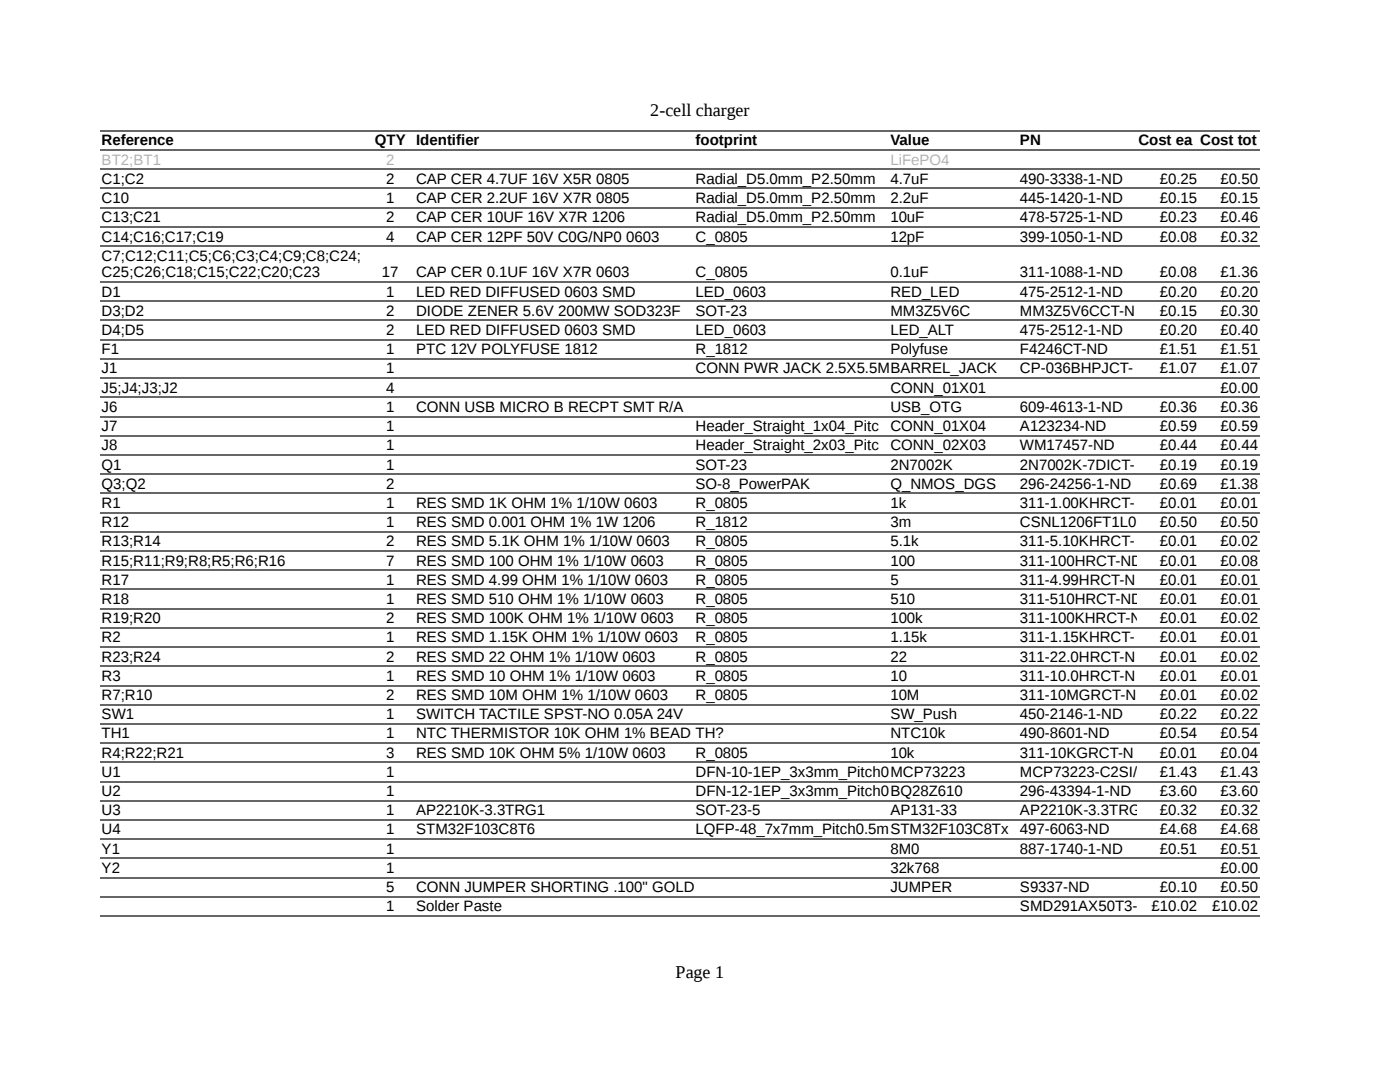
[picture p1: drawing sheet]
<svg xmlns="http://www.w3.org/2000/svg" width="279mm" height="216mm" viewBox="0 0 279 216" stroke-linecap="round" stroke-linejoin="round" font-family="sans-serif">
<defs><g id="words">
<g font-size="3.6">
<text x="129.8" y="23.2">2-cell charger</text>
<text x="134.8" y="195.1">Page 1</text>
</g>
<g font-size="3">
<text x="20.3" y="29">Reference</text>
<text x="74.8" y="29">QTY Identifier</text>
<text x="138.8" y="29">footprint</text>
<text x="177.7" y="29">Value</text>
<text x="203.6" y="29">PN</text>
<text x="227.2" y="29">Cost ea Cost tot</text>
<text x="20.3" y="36.7">C1;C2</text>
<text x="20.3" y="40.5">C10</text>
<text x="77.1" y="36.7">2</text>
<text x="77.1" y="40.5">1</text>
<text x="83" y="36.7">CAP CER 4.7UF 16V X5R 0805</text>
<text x="83" y="40.5">CAP CER 2.2UF 16V X7R 0805</text>
<text x="138.8" y="36.7">Radial_D5.0mm_P2.50mm</text>
<text x="138.8" y="40.5">Radial_D5.0mm_P2.50mm</text>
<text x="177.7" y="36.7">4.7uF</text>
<text x="177.7" y="40.5">2.2uF</text>
<text x="203.6" y="36.7">490-3338-1-ND</text>
<text x="203.6" y="40.5">445-1420-1-ND</text>
<text x="231.5" y="36.7">£0.25</text>
<text x="231.5" y="40.5">£0.15</text>
<text x="243.6" y="36.7">£0.50</text>
<text x="243.6" y="40.5">£0.15</text>
<text x="20.3" y="44.3">C13;C21</text>
<text x="77.1" y="44.3">2</text>
<text x="83" y="44.3">CAP CER 10UF 16V X7R 1206</text>
<text x="138.8" y="44.3">Radial_D5.0mm_P2.50mm</text>
<text x="177.7" y="44.3">10uF</text>
<text x="203.6" y="44.3">478-5725-1-ND</text>
<text x="231.5" y="44.3">£0.23</text>
<text x="243.6" y="44.3">£0.46</text>
<text x="20.3" y="48.2">C14;C16;C17;C19</text>
<text x="20.3" y="52">C7;C12;C11;C5;C6;C3;C4;C9;C8;C24;</text>
<text x="77.1" y="48.2">4</text>
<text x="83" y="48.2">CAP CER 12PF 50V C0G/NP0 0603</text>
<text x="138.8" y="48.2">C_0805</text>
<text x="177.7" y="48.2">12pF</text>
<text x="203.6" y="48.2">399-1050-1-ND</text>
<text x="231.5" y="48.2">£0.08</text>
<text x="243.6" y="48.2">£0.32</text>
<text x="20.3" y="59.2">D1</text>
<text x="20.3" y="55.4">C25;C26;C18;C15;C22;C20;C23</text>
<text x="76.2" y="55.4">17</text>
<text x="77.1" y="59.2">1</text>
<text x="83" y="55.4">CAP CER 0.1UF 16V X7R 0603</text>
<text x="83" y="59.2">LED RED DIFFUSED 0603 SMD</text>
<text x="138.8" y="55.4">C_0805</text>
<text x="138.8" y="59.2">LED_0603</text>
<text x="177.7" y="55.4">0.1uF</text>
<text x="177.7" y="59.2">RED_LED</text>
<text x="203.6" y="55.4">311-1088-1-ND</text>
<text x="203.6" y="59.2">475-2512-1-ND</text>
<text x="231.5" y="55.4">£0.08</text>
<text x="231.5" y="59.2">£0.20</text>
<text x="243.6" y="55.4">£1.36</text>
<text x="243.6" y="59.2">£0.20</text>
<text x="20.3" y="63">D3;D2</text>
<text x="77.1" y="63">2</text>
<text x="83" y="63">DIODE ZENER 5.6V 200MW SOD323F</text>
<text x="138.8" y="63">SOT-23</text>
<text x="177.7" y="63">MM3Z5V6C</text>
<text x="203.6" y="63">MM3Z5V6CCT-N</text>
<text x="231.5" y="63">£0.15</text>
<text x="243.6" y="63">£0.30</text>
<text x="20.3" y="66.9">D4;D5</text>
<text x="20.3" y="70.7">F1</text>
<text x="77.1" y="66.9">2</text>
<text x="77.1" y="70.7">1</text>
<text x="83" y="66.9">LED RED DIFFUSED 0603 SMD</text>
<text x="83" y="70.7">PTC 12V POLYFUSE 1812</text>
<text x="138.8" y="66.9">LED_0603</text>
<text x="138.8" y="70.7">R_1812</text>
<text x="177.7" y="66.9">LED_ALT</text>
<text x="177.7" y="70.7">Polyfuse</text>
<text x="203.6" y="66.9">475-2512-1-ND</text>
<text x="203.6" y="70.7">F4246CT-ND</text>
<text x="231.5" y="66.9">£0.20</text>
<text x="231.5" y="70.7">£1.51</text>
<text x="243.6" y="66.9">£0.40</text>
<text x="243.6" y="70.7">£1.51</text>
<text x="20.3" y="74.5">J1</text>
<text x="77.1" y="74.5">1</text>
<text x="138.8" y="74.5">CONN PWR JACK 2.5X5.5MBARREL_JACK</text>
<text x="203.6" y="74.5">CP-036BHPJCT-</text>
<text x="231.5" y="74.5">£1.07</text>
<text x="243.6" y="74.5">£1.07</text>
<text x="20.3" y="78.4">J5;J4;J3;J2</text>
<text x="20.3" y="82.2">J6</text>
<text x="77.1" y="78.4">4</text>
<text x="77.1" y="82.2">1</text>
<text x="83" y="82.2">CONN USB MICRO B RECPT SMT R/A</text>
<text x="177.7" y="78.4">CONN_01X01</text>
<text x="177.7" y="82.2">USB_OTG</text>
<text x="203.6" y="82.2">609-4613-1-ND</text>
<text x="231.5" y="82.2">£0.36</text>
<text x="243.6" y="78.4">£0.00</text>
<text x="243.6" y="82.2">£0.36</text>
<text x="20.3" y="86">J7</text>
<text x="20.3" y="89.9">J8</text>
<text x="77.1" y="86">1</text>
<text x="77.1" y="89.9">1</text>
<text x="138.8" y="86">Header_Straight_1x04_Pitc</text>
<text x="138.8" y="89.9">Header_Straight_2x03_Pitc</text>
<text x="177.7" y="86">CONN_01X04</text>
<text x="177.7" y="89.9">CONN_02X03</text>
<text x="203.6" y="86">A123234-ND</text>
<text x="203.6" y="89.9">WM17457-ND</text>
<text x="231.5" y="86">£0.59</text>
<text x="231.5" y="89.9">£0.44</text>
<text x="243.6" y="86">£0.59</text>
<text x="243.6" y="89.9">£0.44</text>
<text x="20.3" y="93.7">Q1</text>
<text x="77.1" y="93.7">1</text>
<text x="138.8" y="93.7">SOT-23</text>
<text x="177.7" y="93.7">2N7002K</text>
<text x="203.6" y="93.7">2N7002K-7DICT-</text>
<text x="231.5" y="93.7">£0.19</text>
<text x="243.6" y="93.7">£0.19</text>
<text x="20.3" y="97.5">Q3;Q2</text>
<text x="20.3" y="101.4">R1</text>
<text x="77.1" y="97.5">2</text>
<text x="77.1" y="101.4">1</text>
<text x="83" y="101.4">RES SMD 1K OHM 1% 1/10W 0603</text>
<text x="138.8" y="97.5">SO-8_PowerPAK</text>
<text x="138.8" y="101.4">R_0805</text>
<text x="177.7" y="97.5">Q_NMOS_DGS</text>
<text x="177.7" y="101.4">1k</text>
<text x="203.6" y="97.5">296-24256-1-ND</text>
<text x="203.6" y="101.4">311-1.00KHRCT-</text>
<text x="231.5" y="97.5">£0.69</text>
<text x="231.5" y="101.4">£0.01</text>
<text x="243.6" y="97.5">£1.38</text>
<text x="243.6" y="101.4">£0.01</text>
<text x="20.3" y="105.2">R12</text>
<text x="77.1" y="105.2">1</text>
<text x="83" y="105.2">RES SMD 0.001 OHM 1% 1W 1206</text>
<text x="138.8" y="105.2">R_1812</text>
<text x="177.7" y="105.2">3m</text>
<text x="203.6" y="105.2">CSNL1206FT1L0</text>
<text x="231.5" y="105.2">£0.50</text>
<text x="243.6" y="105.2">£0.50</text>
<text x="20.3" y="109">R13;R14</text>
<text x="20.3" y="112.9">R15;R11;R9;R8;R5;R6;R16</text>
<text x="77.1" y="109">2</text>
<text x="77.1" y="112.9">7</text>
<text x="83" y="109">RES SMD 5.1K OHM 1% 1/10W 0603</text>
<text x="83" y="112.9">RES SMD 100 OHM 1% 1/10W 0603</text>
<text x="138.8" y="109">R_0805</text>
<text x="138.8" y="112.9">R_0805</text>
<text x="177.7" y="109">5.1k</text>
<text x="177.7" y="112.9">100</text>
<text x="203.6" y="109">311-5.10KHRCT-</text>
<text x="203.6" y="112.9">311-100HRCT-ND</text>
<text x="231.5" y="109">£0.01</text>
<text x="231.5" y="112.9">£0.01</text>
<text x="243.6" y="109">£0.02</text>
<text x="243.6" y="112.9">£0.08</text>
<text x="20.3" y="116.7">R17</text>
<text x="77.1" y="116.7">1</text>
<text x="83" y="116.7">RES SMD 4.99 OHM 1% 1/10W 0603</text>
<text x="138.8" y="116.7">R_0805</text>
<text x="177.7" y="116.7">5</text>
<text x="203.6" y="116.7">311-4.99HRCT-N</text>
<text x="231.5" y="116.7">£0.01</text>
<text x="243.6" y="116.7">£0.01</text>
<text x="20.3" y="120.5">R18</text>
<text x="20.3" y="124.4">R19;R20</text>
<text x="77.1" y="120.5">1</text>
<text x="77.1" y="124.4">2</text>
<text x="83" y="120.5">RES SMD 510 OHM 1% 1/10W 0603</text>
<text x="83" y="124.4">RES SMD 100K OHM 1% 1/10W 0603</text>
<text x="138.8" y="120.5">R_0805</text>
<text x="138.8" y="124.4">R_0805</text>
<text x="177.7" y="120.5">510</text>
<text x="177.7" y="124.4">100k</text>
<text x="203.6" y="120.5">311-510HRCT-ND</text>
<text x="203.6" y="124.4">311-100KHRCT-N</text>
<text x="231.5" y="120.5">£0.01</text>
<text x="231.5" y="124.4">£0.01</text>
<text x="243.6" y="120.5">£0.01</text>
<text x="243.6" y="124.4">£0.02</text>
<text x="20.3" y="128.2">R2</text>
<text x="77.1" y="128.2">1</text>
<text x="83" y="128.2">RES SMD 1.15K OHM 1% 1/10W 0603</text>
<text x="138.8" y="128.2">R_0805</text>
<text x="177.7" y="128.2">1.15k</text>
<text x="203.6" y="128.2">311-1.15KHRCT-</text>
<text x="231.5" y="128.2">£0.01</text>
<text x="243.6" y="128.2">£0.01</text>
<text x="20.3" y="132">R23;R24</text>
<text x="20.3" y="135.9">R3</text>
<text x="77.1" y="132">2</text>
<text x="77.1" y="135.9">1</text>
<text x="83" y="132">RES SMD 22 OHM 1% 1/10W 0603</text>
<text x="83" y="135.9">RES SMD 10 OHM 1% 1/10W 0603</text>
<text x="138.8" y="132">R_0805</text>
<text x="138.8" y="135.9">R_0805</text>
<text x="177.7" y="132">22</text>
<text x="177.7" y="135.9">10</text>
<text x="203.6" y="132">311-22.0HRCT-N</text>
<text x="203.6" y="135.9">311-10.0HRCT-N</text>
<text x="231.5" y="132">£0.01</text>
<text x="231.5" y="135.9">£0.01</text>
<text x="243.6" y="132">£0.02</text>
<text x="243.6" y="135.9">£0.01</text>
<text x="20.3" y="139.7">R7;R10</text>
<text x="20.3" y="143.5">SW1</text>
<text x="77.1" y="139.7">2</text>
<text x="77.1" y="143.5">1</text>
<text x="83" y="139.7">RES SMD 10M OHM 1% 1/10W 0603</text>
<text x="83" y="143.5">SWITCH TACTILE SPST-NO 0.05A 24V</text>
<text x="138.8" y="139.7">R_0805</text>
<text x="177.7" y="139.7">10M</text>
<text x="177.7" y="143.5">SW_Push</text>
<text x="203.6" y="139.7">311-10MGRCT-N</text>
<text x="203.6" y="143.5">450-2146-1-ND</text>
<text x="231.5" y="139.7">£0.01</text>
<text x="231.5" y="143.5">£0.22</text>
<text x="243.6" y="139.7">£0.02</text>
<text x="243.6" y="143.5">£0.22</text>
<text x="20.3" y="147.4">TH1</text>
<text x="77.1" y="147.4">1</text>
<text x="83" y="147.4">NTC THERMISTOR 10K OHM 1% BEAD TH?</text>
<text x="177.7" y="147.4">NTC10k</text>
<text x="203.6" y="147.4">490-8601-ND</text>
<text x="231.5" y="147.4">£0.54</text>
<text x="243.6" y="147.4">£0.54</text>
<text x="20.3" y="151.2">R4;R22;R21</text>
<text x="20.3" y="155">U1</text>
<text x="77.1" y="151.2">3</text>
<text x="77.1" y="155">1</text>
<text x="83" y="151.2">RES SMD 10K OHM 5% 1/10W 0603</text>
<text x="138.8" y="151.2">R_0805</text>
<text x="138.8" y="155">DFN-10-1EP_3x3mm_Pitch0MCP73223</text>
<text x="177.7" y="151.2">10k</text>
<text x="203.6" y="151.2">311-10KGRCT-N</text>
<text x="203.6" y="155">MCP73223-C2SI/</text>
<text x="231.5" y="151.2">£0.01</text>
<text x="231.5" y="155">£1.43</text>
<text x="243.6" y="151.2">£0.04</text>
<text x="243.6" y="155">£1.43</text>
<text x="20.3" y="158.9">U2</text>
<text x="77.1" y="158.9">1</text>
<text x="138.8" y="158.9">DFN-12-1EP_3x3mm_Pitch0BQ28Z610</text>
<text x="203.6" y="158.9">296-43394-1-ND</text>
<text x="231.5" y="158.9">£3.60</text>
<text x="243.6" y="158.9">£3.60</text>
<text x="20.3" y="162.7">U3</text>
<text x="20.3" y="166.5">U4</text>
<text x="77.1" y="162.7">1</text>
<text x="77.1" y="166.5">1</text>
<text x="83" y="162.7">AP2210K-3.3TRG1</text>
<text x="83" y="166.5">STM32F103C8T6</text>
<text x="138.8" y="162.7">SOT-23-5</text>
<text x="138.8" y="166.5">LQFP-48_7x7mm_Pitch0.5mSTM32F103C8Tx</text>
<text x="177.7" y="162.7">AP131-33</text>
<text x="203.6" y="162.7">AP2210K-3.3TRG</text>
<text x="203.6" y="166.5">497-6063-ND</text>
<text x="231.5" y="162.7">£0.32</text>
<text x="231.5" y="166.5">£4.68</text>
<text x="243.6" y="162.7">£0.32</text>
<text x="243.6" y="166.5">£4.68</text>
<text x="20.3" y="170.4">Y1</text>
<text x="77.1" y="170.4">1</text>
<text x="177.7" y="170.4">8M0</text>
<text x="203.6" y="170.4">887-1740-1-ND</text>
<text x="231.5" y="170.4">£0.51</text>
<text x="243.6" y="170.4">£0.51</text>
<text x="20.3" y="174.2">Y2</text>
<text x="77.1" y="174.2">1</text>
<text x="77.1" y="178">5</text>
<text x="83" y="178">CONN JUMPER SHORTING .100&quot; GOLD</text>
<text x="177.7" y="174.2">32k768</text>
<text x="177.7" y="178">JUMPER</text>
<text x="203.6" y="178">S9337-ND</text>
<text x="231.5" y="178">£0.10</text>
<text x="243.6" y="174.2">£0.00</text>
<text x="243.6" y="178">£0.50</text>
<text x="77.1" y="181.9">1</text>
<text x="83" y="181.9">Solder Paste</text>
<text x="203.6" y="181.9">SMD291AX50T3-</text>
<text x="229.8" y="181.9">£10.02</text>
<text x="241.9" y="181.9">£10.02</text>
</g>
<g font-size="3" fill="#b2b2b2">
<text x="20.3" y="32.8">BT2;BT1</text>
<text x="77.1" y="32.8">2</text>
<text x="177.7" y="32.8">LiFePO4</text>
</g>
</g></defs>
<g fill="none" stroke="#666" stroke-width=".21">
<path d="M20 26.1h231.4M20 37.6h231.4M20 49.1h231.4M20 60.1h231.4M20 71.6h231.4M20 83.1h231.4M20 94.6h231.4M20 106.1h231.4M20 117.6h231.4M20 129.1h231.4M20 140.6h231.4M20 152.1h231.4"/>
<path d="M20 163.6h231.4M20 175.1h231.4"/>
</g>
<g fill="none" stroke="#666" stroke-width=".25">
<path d="M20 29.9h231.4M20 33.8h231.4M20 41.4h231.4M20 45.3h231.4M20 56.3h231.4M20 63.9h231.4M20 67.8h231.4M20 75.4h231.4M20 79.3h231.4M20 86.9h231.4M20 90.8h231.4M20 98.4h231.4"/>
<path d="M20 102.3h231.4M20 109.9h231.4M20 113.8h231.4M20 121.4h231.4M20 125.3h231.4M20 132.9h231.4M20 136.8h231.4M20 144.4h231.4M20 148.3h231.4M20 155.9h231.4M20 159.8h231.4M20 167.4h231.4"/>
<path d="M20 171.3h231.4M20 178.9h231.4M20 182.8h231.4"/>
</g>
<use href="#words"/>
</svg>
